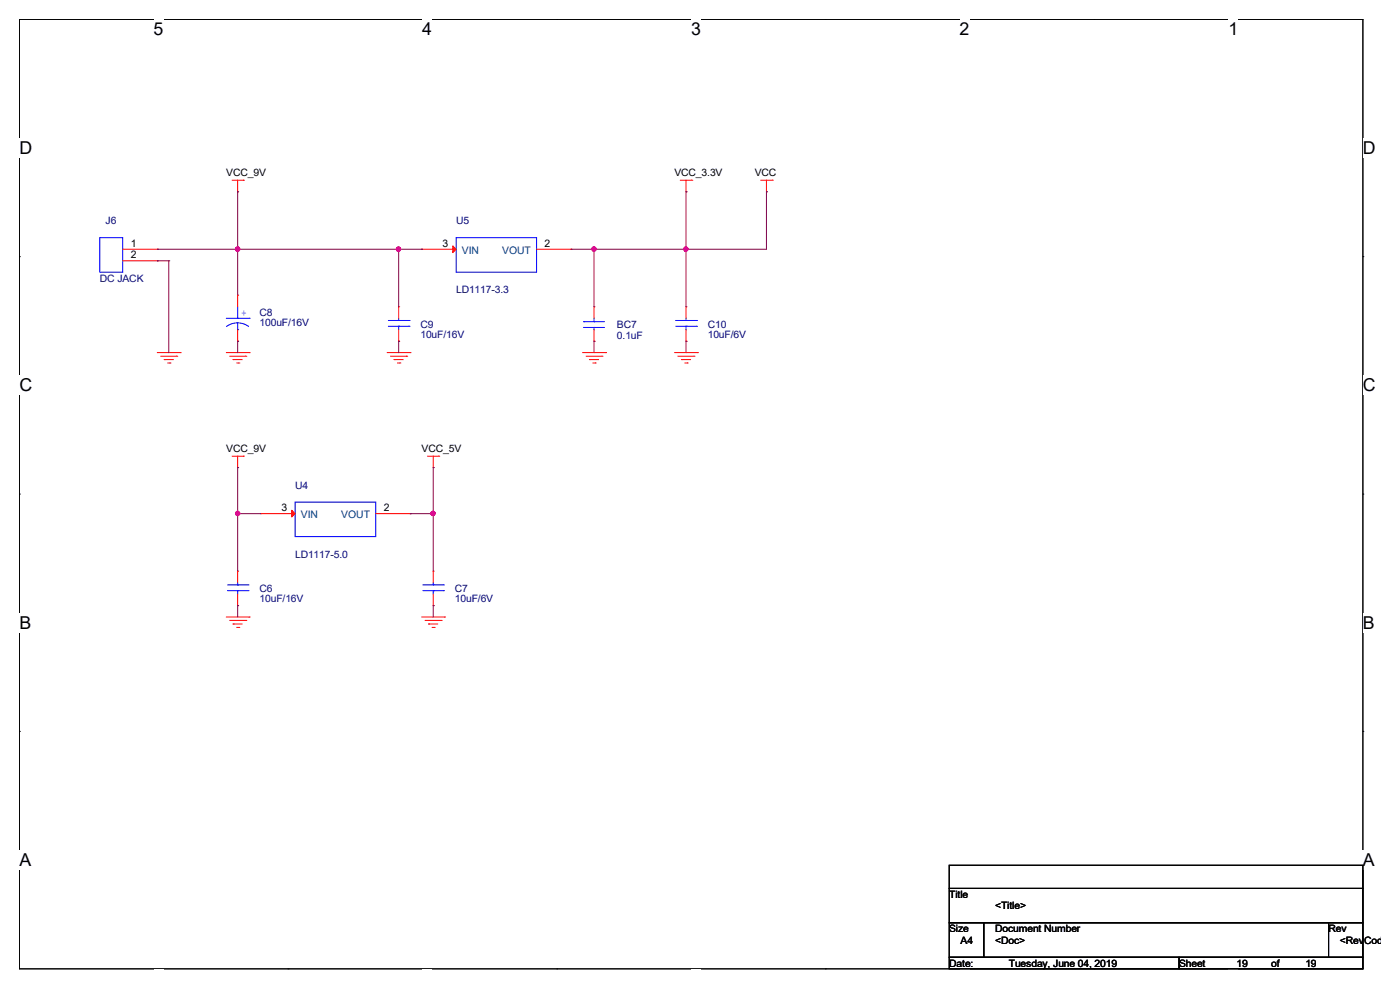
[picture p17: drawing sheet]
<svg xmlns="http://www.w3.org/2000/svg" width="297mm" height="210mm" viewBox="0 0 297 210" stroke-linecap="round" stroke-linejoin="round" font-family="sans-serif">
<defs><g id="words">
<g font-size="3.8">
<text x="32.6" y="7.5">5</text>
<text x="89.6" y="7.5">4</text>
<text x="146.6" y="7.5">3</text>
<text x="203.6" y="7.5">2</text>
<text x="260.6" y="7.5">1</text>
<text x="4.1" y="32.6">D</text>
<text x="289.1" y="32.6">D</text>
<text x="4.1" y="83">C</text>
<text x="289.1" y="83">C</text>
<text x="4.1" y="133.3">B</text>
<text x="289.1" y="133.3">B</text>
<text x="4.1" y="183.7">A</text>
<text x="289.1" y="183.7">A</text>
</g>
<g font-size="2.2">
<text x="48" y="37.3">VCC_9V</text>
<text x="143.1" y="37.3">VCC_3.3V</text>
<text x="160.1" y="37.3">VCC</text>
<text x="27.7" y="52.3">1</text>
<text x="93.9" y="52.3">3</text>
<text x="115.5" y="52.3">2</text>
<text x="27.7" y="54.8">2</text>
<text x="48" y="95.8">VCC_9V</text>
<text x="89.4" y="95.8">VCC_5V</text>
<text x="59.7" y="108.4">3</text>
<text x="81.4" y="108.4">2</text>
<text x="201.4" y="190.5">Title</text>
<text x="201.4" y="197.7">Size</text>
<text x="211.1" y="197.7">Document Number</text>
<text x="211.1" y="192.9">&lt;Title&gt;</text>
<text x="281.8" y="197.7">Rev</text>
<text x="203.8" y="200.2">A4</text>
<text x="211.1" y="200.2">&lt;Doc&gt;</text>
<text x="284.3" y="200.2">&lt;RevCode&gt;</text>
<text x="201.4" y="205.1">Date:</text>
<text x="214" y="205.1">Tuesday, June 04, 2019</text>
<text x="250.1" y="205.1">Sheet</text>
<text x="262.3" y="205.1">19</text>
<text x="269.7" y="205.1">of</text>
<text x="276.9" y="205.1">19</text>
</g>
<g font-size="2.2" fill="#000080">
<text x="22.4" y="47.5">J6</text>
<text x="96.8" y="47.5">U5</text>
<text x="21.2" y="59.7">DC JACK</text>
<text x="96.8" y="62.2">LD1117-3.3</text>
<text x="55.1" y="67.1">C8</text>
<text x="55.1" y="69.3">100uF/16V</text>
<text x="89.2" y="69.5">C9</text>
<text x="89.2" y="71.7">10uF/16V</text>
<text x="130.9" y="69.5">BC7</text>
<text x="130.9" y="71.9">0.1uF</text>
<text x="150.2" y="69.5">C10</text>
<text x="150.2" y="71.7">10uF/6V</text>
<text x="62.6" y="103.6">U4</text>
<text x="62.6" y="118.3">LD1117-5.0</text>
<text x="55.1" y="125.6">C6</text>
<text x="96.5" y="125.6">C7</text>
<text x="55.1" y="127.8">10uF/16V</text>
<text x="96.5" y="127.8">10uF/6V</text>
</g>
<g font-size="2.2" fill="#004080">
<text x="98" y="53.9">VIN</text>
<text x="106.5" y="53.9">VOUT</text>
<text x="63.8" y="110">VIN</text>
<text x="72.4" y="110">VOUT</text>
</g>
<text font-size="2.2" fill="#00f" x="51.2" y="67.1">+</text>
</g></defs>
<path d="M4.1 4.1h285v201.4h-285z" fill="none" stroke="#000" stroke-width=".21"/>
<g fill="#fff">
<path d="M32.6 4.1h2.1v4.2h-2.1z"/>
<path d="M32.6 205.5h2.1v.4h-2.1z"/>
</g>
<path d="M61.1 4.1h.1M61.1 205.5h.1" fill="none" stroke="#000" stroke-width=".21"/>
<g fill="#fff">
<path d="M89.6 4.1h2.1v4.2h-2.1z"/>
<path d="M89.6 205.5h2.1v.4h-2.1z"/>
</g>
<path d="M118.1 4.1h.1M118.1 205.5h.1" fill="none" stroke="#000" stroke-width=".21"/>
<g fill="#fff">
<path d="M146.6 4.1h2.1v4.2h-2.1z"/>
<path d="M146.6 205.5h2.1v.4h-2.1z"/>
</g>
<path d="M175.1 4.1h.1M175.1 205.5h.1" fill="none" stroke="#000" stroke-width=".21"/>
<g fill="#fff">
<path d="M203.6 4.1h2.1v4.2h-2.1z"/>
<path d="M203.6 205.5h2.1v.4h-2.1z"/>
</g>
<path d="M232.1 4.1h.1M232.1 205.5h.1" fill="none" stroke="#000" stroke-width=".21"/>
<g fill="#fff">
<path d="M260.6 4.1h2.1v4.2h-2.1z"/>
<path d="M260.6 205.5h2.1v.4h-2.1z"/>
<path d="M4.1 29.3h2.8v4.2h-2.8z"/>
<path d="M289.1 29.3h2.8v4.2h-2.8z"/>
<path d="M4.1 79.6h2.8v4.2h-2.8z"/>
<path d="M289.1 79.6h2.8v4.2h-2.8z"/>
</g>
<path d="M4.1 54.4h.1M289.1 54.4h.1" fill="none" stroke="#000" stroke-width=".21"/>
<g fill="#fff">
<path d="M4.1 130h2.5v4.2h-2.5z"/>
<path d="M289.1 130h2.6v4.2h-2.6z"/>
</g>
<path d="M4.1 104.8h.1M289.1 104.8h.1" fill="none" stroke="#000" stroke-width=".21"/>
<g fill="#fff">
<path d="M4.1 180.3h2.6v4.2h-2.6z"/>
<path d="M289.1 180.3h2.6v4.2h-2.6z"/>
</g>
<path d="M4.1 155.2h.1M289.1 155.2h.1M201.4 183.6h87.7v4.9h-87.7zM201.4 188.5h87.7v7.2h-87.7zM201.4 195.7h7.3v7.4h-7.3zM208.7 195.7h73.2v7.4h-73.2zM281.9 195.7h7.2v7.4h-7.2zM201.4 203.1h48.7v2.4h-48.7zM250.1 203.1h39v2.4h-39z" fill="none" stroke="#000" stroke-width=".21"/>
<g fill="none" stroke="#f00" stroke-width=".21">
<path d="M49.2 38.2h2.4M50.4 38.2v2.5M51.6 38.2h.1M144.3 38.2h2.5M145.5 38.2v2.5M146.8 38.2h.1M161.4 38.2h2.4M162.6 38.2v2.5M163.8 38.2h.1M26 52.9h7.4M26 55.3h7.4M33.4 52.9h.1"/>
<path d="M33.4 55.3h.1M50.4 40.7h.1M89.5 52.9h.1M89.5 52.9h7.3M113.8 52.9h7.4M121.2 52.9h.1M145.5 40.7h.1M162.6 40.7h.1M33.4 74.8h4.8M34.1 75.6h3.4M34.8 76.3h.1M34.8 76.3h2"/>
<path d="M35.6 77h.5M36.1 77h.1M37.5 75.6h.1M38.2 74.8h.1M48 74.8h4.9M48.7 75.6h3.5M49.4 76.3h.1M49.4 76.3h2M50.2 77h.5M50.4 62.6h.1M50.4 72.4h.1M50.4 62.6v2.5"/>
<path d="M50.4 69.9v2.5M50.7 77h.1M52.2 75.6h.1M52.9 74.8h.1M82.1 74.8h4.9M82.8 75.6h3.5M83.6 76.3h.1M83.6 76.3h2M84.3 77h.5M84.6 65.1h.1M84.6 72.4h.1M84.6 65.1v2.4"/>
<path d="M84.6 69.9v2.5M84.8 77h.1M86.3 75.6h.1M87 74.8h.1M123.6 74.8h4.9M124.3 75.6h3.4M125.1 76.3h.1M125.1 76.3h1.9M125.8 77h.5M126 72.4h.1M126 65.1h.1M126 65.1v2.4"/>
<path d="M126 69.9v2.5M126.3 77h.1M127.7 75.6h.1M128.5 74.8h.1M143.1 74.8h4.9M143.8 75.6h3.4M144.6 76.3h.1M144.6 76.3h1.9M145.3 77h.5M145.5 65.1h.1M145.5 72.4h.1M145.5 65.1v2.4"/>
<path d="M145.5 69.9v2.5M145.8 77h.1M147.2 75.6h.1M148 74.8h.1M49.2 96.8h2.4M50.4 99.2h.1M50.4 96.8v2.4M51.6 96.8h.1M90.7 96.8h2.4M91.9 99.2h.1M91.9 96.8v2.4M93.1 96.8h.1"/>
<path d="M55.3 109h.1M55.3 109h7.3M79.7 109h7.3M87 109h.1M48 130.9h4.9M48.7 131.6h3.5M49.4 132.4h.1M49.4 132.4h2M50.2 133.1h.5M50.4 121.2h.1M50.4 128.5h.1M50.4 121.2v2.4"/>
<path d="M50.4 126v2.5M50.7 133.1h.1M52.2 131.6h.1M52.9 130.9h.1M89.5 130.9h4.8M90.2 131.6h3.4M90.9 132.4h.1M90.9 132.4h2M91.7 133.1h.4M91.9 121.2h.1M91.9 128.5h.1M91.9 121.2v2.4"/>
<path d="M91.9 126v2.5M92.1 133.1h.1M93.6 131.6h.1M94.3 130.9h.1"/>
</g>
<g fill="none" stroke="#00f" stroke-width=".21">
<path d="M21.2 50.4h4.8v7.3h-4.8zM96.8 50.4h17v7.3h-17zM48 67.5h4.9M48 69.3l.9-.5 1.5-.3 1 .1 1.3 .7M50.4 69.9h.1M50.4 67.5h.1M50.4 65.1v2.4M50.4 68.5v1.4M52.9 67.5h.1M82.4 69.2h4.4M82.4 68h4.4M84.6 68h.1"/>
<path d="M84.6 69.2h.1M84.6 67.5v.5M84.6 69.2v.7M86.8 69.2h.1M86.8 68h.1M123.8 68.2h.1M123.8 69.5h.1M123.8 68.2h4.4M123.8 69.5h4.4M126 69.5h.1M126 68.2h.1M126 67.5v.7"/>
<path d="M126 69.5v.4M143.3 69.2h4.4M143.3 68h4.4M145.5 68h.1M145.5 69.2h.1M145.5 67.5v.5M145.5 69.2v.7M147.7 69.2h.1M147.7 68h.1M62.6 106.5h17.1v7.3h-17.1zM48.3 125.3h4.3M48.3 124.1h4.3"/>
<path d="M50.4 124.1h.1M50.4 125.3h.1M50.4 123.6v.5M50.4 125.3v.7M52.6 125.3h.1M52.6 124.1h.1M89.7 125.3h4.4M89.7 124.1h4.4M91.9 124.1h.1M91.9 125.3h.1M91.9 123.6v.5M91.9 125.3v.7"/>
<path d="M94.1 125.3h.1M94.1 124.1h.1"/>
</g>
<g fill="#f00" stroke="#f00" stroke-width=".21">
<path d="M61.9 108.2l.7 .8-.7 .7z"/>
<path d="M96.1 52.2l.7 .7-.7 .7z"/>
</g>
<g fill="none" stroke="#800040" stroke-width=".21">
<path d="M33.4 52.9h.1M33.4 55.3h.1M33.4 52.9h56.1M33.4 55.3h2.4M35.8 55.3h.1M35.8 55.3v19.5M50.4 40.7h.1M50.4 52.9h.1M50.4 40.7v21.9M84.6 52.9h.1M84.6 52.9v12.2M89.5 52.9h.1"/>
<path d="M121.2 52.9h.1M126 52.9h.1M126 52.9v12.2M145.5 40.7h.1M145.5 52.9h.1M145.5 40.7v24.4M162.6 40.7h.1M162.6 40.7v12.2h-41.4M50.4 72.4h.1M50.4 72.4v2.4M84.6 72.4h.1M84.6 72.4v2.4"/>
<path d="M126 72.4h.1M126 72.4v2.4M145.5 72.4h.1M145.5 72.4v2.4M50.4 99.2h.1M50.4 99.2v22M91.9 99.2h.1M91.9 99.2v22M50.4 109h.1M50.4 109h4.9M87 109h.1M87 109h4.9"/>
<path d="M91.9 109h.1M50.4 128.5h.1M50.4 128.5v2.4M91.9 128.5h.1M91.9 128.5v2.4"/>
</g>
<g fill="#f0f" stroke="#f0f" stroke-width=".21">
<circle cx="50.4" cy="52.8" r=".48"/>
<circle cx="126" cy="52.8" r=".49"/>
<circle cx="145.5" cy="52.8" r=".48"/>
<circle cx="84.5" cy="52.8" r=".48"/>
<circle cx="50.4" cy="108.9" r=".47"/>
<circle cx="91.9" cy="108.9" r=".47"/>
</g>
<use href="#words"/>
</svg>
